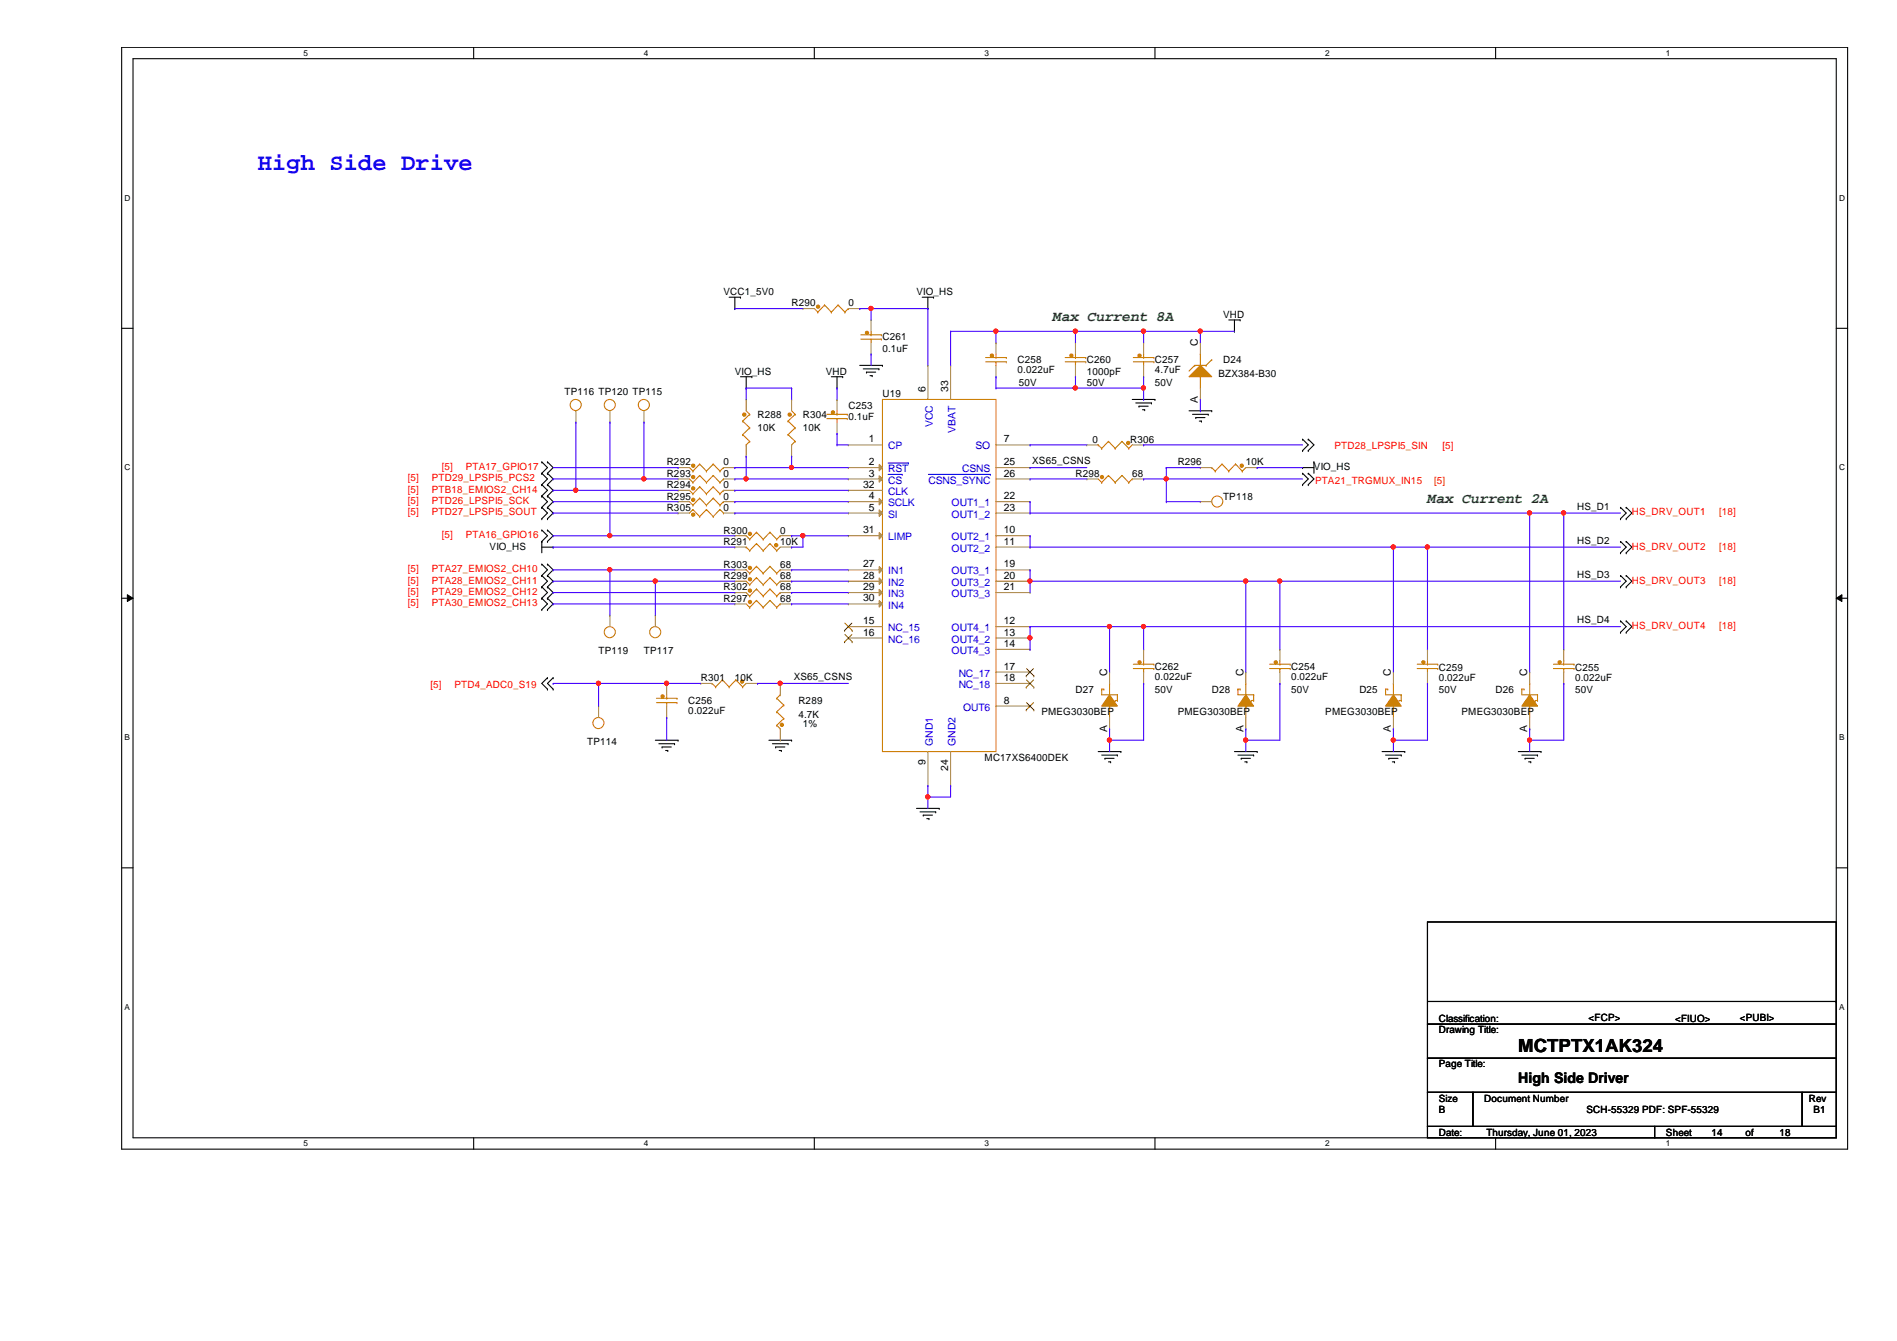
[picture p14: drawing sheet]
<svg xmlns="http://www.w3.org/2000/svg" width="297mm" height="210mm" viewBox="0 0 297 210" stroke-linecap="round" stroke-linejoin="round" font-family="sans-serif">
<defs><g id="words">
<text font-size="3.7" fill="#00f" x="40.4" y="26.6">High Side Drive</text>
<text font-size="2.8" x="237.7" y="164.7">MCTPTX1AK324</text>
<g font-size="2.3" fill="#008000">
<text x="164.8" y="50.2">Max Current 8A</text>
<text x="223.5" y="78.7">Max Current 2A</text>
</g>
<text font-size="2.3" x="237.7" y="169.5">High Side Driver</text>
<g font-size="1.6">
<text x="113.3" y="46.2">VCC1_5V0</text>
<text x="124" y="48">R290</text>
<text x="132.8" y="48">0</text>
<text x="143.5" y="46.2">VIO_HS</text>
<text x="138.2" y="53.3">C261</text>
<text x="191.5" y="49.7">VHD</text>
<text x="115.1" y="58.6">VIO_HS</text>
<text x="129.3" y="58.6">VHD</text>
<text x="138.2" y="55.1">0.1uF</text>
<text x="159.3" y="56.9">C258</text>
<text x="159.3" y="58.5">0.022uF</text>
<text x="170.2" y="56.9">C260</text>
<text x="170.2" y="58.6">1000pF</text>
<text x="180.8" y="56.9">C257</text>
<text x="180.8" y="58.5">4.7uF</text>
<text x="187.6" y="54.2" transform="rotate(-90 187.6 54.2)">C</text>
<text x="190.8" y="59">BZX384-B30</text>
<text x="191.5" y="56.9">D24</text>
<text x="88.4" y="61.8">TP116 TP120 TP115</text>
<text x="118.6" y="65.4">R288</text>
<text x="125.7" y="65.4">R304</text>
<text x="132.8" y="64">C253</text>
<text x="132.8" y="65.7">0.1uF</text>
<text x="138.2" y="62.2">U19</text>
<text x="144.9" y="61.3" transform="rotate(-90 144.9 61.3)">6</text>
<text x="148.5" y="61.3" transform="rotate(-90 148.5 61.3)">33</text>
<text x="159.5" y="60.4">50V</text>
<text x="170.2" y="60.4">50V</text>
<text x="180.8" y="60.4">50V</text>
<text x="187.6" y="63.1" transform="rotate(-90 187.6 63.1)">A</text>
<text x="118.6" y="67.5">10K</text>
<text x="125.7" y="67.5">10K</text>
<text x="136.1" y="69.3">1</text>
<text x="157.2" y="69.3">7</text>
<text x="171.1" y="69.3">0</text>
<text x="177" y="69.3">R306</text>
<text x="104.4" y="72.9">R292</text>
<text x="104.4" y="76.4">R294</text>
<text x="104.4" y="74.6">R293</text>
<text x="113.3" y="72.9">0</text>
<text x="113.3" y="76.4">0</text>
<text x="113.3" y="74.6">0</text>
<text x="135.2" y="76.4">32</text>
<text x="136.1" y="74.6">3</text>
<text x="136.1" y="72.8">2</text>
<text x="157.2" y="72.8">25</text>
<text x="157.2" y="74.6">26</text>
<text x="161.6" y="72.6">XS65_CSNS</text>
<text x="168.4" y="74.6">R298</text>
<text x="177.3" y="74.6">68</text>
<text x="184.4" y="72.9">R296</text>
<text x="195.1" y="72.9">10K</text>
<text x="205.7" y="73.6">VIO_HS</text>
<text x="104.4" y="78.2">R295</text>
<text x="104.4" y="80">R305</text>
<text x="113.3" y="83.5">R300</text>
<text x="113.3" y="78.2">0</text>
<text x="113.3" y="80">0</text>
<text x="122.2" y="83.5">0</text>
<text x="135.2" y="83.5">31</text>
<text x="136.1" y="78.1">4</text>
<text x="136.1" y="79.9">5</text>
<text x="157.2" y="83.5">10</text>
<text x="157.2" y="78.1">22</text>
<text x="157.2" y="79.9">23</text>
<text x="191.5" y="78.2">TP118</text>
<text x="247" y="79.8">HS_D1</text>
<text x="76.7" y="86">VIO_HS</text>
<text x="113.3" y="85.3">R291</text>
<text x="113.3" y="88.9">R303</text>
<text x="122.2" y="85.3">10K</text>
<text x="122.2" y="88.9">68</text>
<text x="135.2" y="88.8">27</text>
<text x="157.2" y="88.8">19</text>
<text x="157.2" y="85.3">11</text>
<text x="247" y="85.1">HS_D2</text>
<text x="113.3" y="94.2">R297</text>
<text x="113.3" y="92.4">R302</text>
<text x="113.3" y="90.6">R299</text>
<text x="122.2" y="94.2">68</text>
<text x="122.2" y="92.4">68</text>
<text x="122.2" y="90.6">68</text>
<text x="135.2" y="90.6">28</text>
<text x="135.2" y="94.1">30</text>
<text x="135.2" y="92.4">29</text>
<text x="157.2" y="90.6">20</text>
<text x="157.2" y="92.4">21</text>
<text x="247" y="90.4">HS_D3</text>
<text x="135.2" y="99.5">16</text>
<text x="135.2" y="97.7">15</text>
<text x="157.2" y="101.3">14</text>
<text x="157.2" y="99.5">13</text>
<text x="157.2" y="97.7">12</text>
<text x="247" y="97.5">HS_D4</text>
<text x="93.7" y="102.4">TP119</text>
<text x="100.8" y="102.4">TP117</text>
<text x="109.7" y="106.6">R301</text>
<text x="115.1" y="106.6">10K</text>
<text x="124.3" y="106.4">XS65_CSNS</text>
<text x="157.2" y="104.8">17</text>
<text x="157.2" y="106.6">18</text>
<text x="173.4" y="105.7" transform="rotate(-90 173.4 105.7)">C</text>
<text x="180.8" y="104.9">C262</text>
<text x="180.8" y="106.5">0.022uF</text>
<text x="194.7" y="105.7" transform="rotate(-90 194.7 105.7)">C</text>
<text x="202.2" y="104.9">C254</text>
<text x="202.2" y="106.5">0.022uF</text>
<text x="217.8" y="105.7" transform="rotate(-90 217.8 105.7)">C</text>
<text x="225.3" y="105">C259</text>
<text x="225.3" y="106.6">0.022uF</text>
<text x="239.1" y="105.7" transform="rotate(-90 239.1 105.7)">C</text>
<text x="246.6" y="105">C255</text>
<text x="246.6" y="106.6">0.022uF</text>
<text x="107.8" y="110.2">C256</text>
<text x="107.8" y="111.8">0.022uF</text>
<text x="125" y="110.2">R289</text>
<text x="125" y="112.3">4.7K</text>
<text x="125.7" y="113.7">1%</text>
<text x="157.2" y="110.2">8</text>
<text x="163.1" y="112">PMEG3030BEP</text>
<text x="168.4" y="108.4">D27</text>
<text x="180.8" y="108.4">50V</text>
<text x="184.4" y="112">PMEG3030BEP</text>
<text x="189.7" y="108.4">D28</text>
<text x="202.2" y="108.4">50V</text>
<text x="207.5" y="112">PMEG3030BEP</text>
<text x="212.9" y="108.4">D25</text>
<text x="225.3" y="108.4">50V</text>
<text x="228.9" y="112">PMEG3030BEP</text>
<text x="234.2" y="108.4">D26</text>
<text x="246.6" y="108.4">50V</text>
<text x="91.9" y="116.6">TP114</text>
<text x="144.9" y="119.8" transform="rotate(-90 144.9 119.8)">9</text>
<text x="154.2" y="119.1">MC17XS6400DEK</text>
<text x="173.4" y="114.6" transform="rotate(-90 173.4 114.6)">A</text>
<text x="194.7" y="114.6" transform="rotate(-90 194.7 114.6)">A</text>
<text x="217.8" y="114.6" transform="rotate(-90 217.8 114.6)">A</text>
<text x="239.1" y="114.6" transform="rotate(-90 239.1 114.6)">A</text>
<text x="148.5" y="120.6" transform="rotate(-90 148.5 120.6)">24</text>
<text x="225.3" y="161.8">Drawing Title:</text>
<text x="225.3" y="160">Classification:</text>
<text x="248.8" y="159.8">&lt;FCP&gt;</text>
<text x="262.3" y="160">&lt;FIUO&gt;</text>
<text x="272.4" y="159.8">&lt;PUBI&gt;</text>
<text x="225.3" y="167.1">Page Title:</text>
<text x="225.3" y="172.4">Size</text>
<text x="232.4" y="172.4">Document Number</text>
<text x="283.3" y="172.4">Rev</text>
<text x="225.3" y="177.8">Date:</text>
<text x="225.3" y="174.2">B</text>
<text x="232.7" y="177.8">Thursday, June 01, 2023</text>
<text x="248.4" y="174.2">SCH-55329 PDF: SPF-55329</text>
<text x="260.9" y="177.8">Sheet</text>
<text x="268" y="177.8">14</text>
<text x="273.3" y="177.8">of</text>
<text x="278.6" y="177.8">18</text>
<text x="284" y="174.2">B1</text>
</g>
<g font-size="1.6" fill="#00c">
<text x="139.1" y="70.4">CP</text>
<text x="146" y="66.9" transform="rotate(-90 146 66.9)">VCC</text>
<text x="149.6" y="67.7" transform="rotate(-90 149.6 67.7)">VBAT</text>
<text x="152.7" y="70.4">SO</text>
<text x="139.1" y="75.7">CS</text>
<text x="139.1" y="73.9">RST</text>
<text x="139.1" y="77.5">CLK</text>
<text x="145.4" y="75.7">CSNS_SYNC</text>
<text x="150.7" y="73.9">CSNS</text>
<text x="139.1" y="79.2">SCLK</text>
<text x="139.1" y="81">SI</text>
<text x="149" y="79.2">OUT1_1</text>
<text x="149" y="81">OUT1_2</text>
<text x="139.1" y="84.6">LIMP</text>
<text x="139.1" y="89.9">IN1</text>
<text x="149" y="89.9">OUT3_1</text>
<text x="149" y="86.4">OUT2_2</text>
<text x="149" y="84.6">OUT2_1</text>
<text x="139.1" y="91.7">IN2</text>
<text x="139.1" y="95.2">IN4</text>
<text x="139.1" y="93.5">IN3</text>
<text x="149" y="91.7">OUT3_2</text>
<text x="149" y="93.5">OUT3_3</text>
<text x="139.1" y="100.6">NC_16</text>
<text x="139.1" y="98.8">NC_15</text>
<text x="149" y="100.6">OUT4_2</text>
<text x="149" y="98.8">OUT4_1</text>
<text x="149" y="102.4">OUT4_3</text>
<text x="150.1" y="105.9">NC_17</text>
<text x="150.1" y="107.7">NC_18</text>
<text x="150.8" y="111.3">OUT6</text>
<text x="146" y="116.8" transform="rotate(-90 146 116.8)">GND1</text>
<text x="149.6" y="116.8" transform="rotate(-90 149.6 116.8)">GND2</text>
</g>
<g font-size="1.6" fill="#f00">
<text x="209" y="70.4">PTD28_LPSPI5_SIN</text>
<text x="225.8" y="70.4">[5]</text>
<text x="63.8" y="75.4">[5]</text>
<text x="63.8" y="77.1">[5]</text>
<text x="67.6" y="75.4">PTD29_LPSPI5_PCS2</text>
<text x="67.6" y="77.1">PTB18_EMIOS2_CH14</text>
<text x="69.2" y="73.6">[5]</text>
<text x="72.9" y="73.6">PTA17_GPIO17</text>
<text x="205.9" y="75.7">PTA21_TRGMUX_IN15</text>
<text x="224.6" y="75.7">[5]</text>
<text x="63.8" y="78.9">[5]</text>
<text x="63.8" y="80.7">[5]</text>
<text x="67.6" y="78.9">PTD26_LPSPI5_SCK</text>
<text x="67.6" y="80.7">PTD27_LPSPI5_SOUT</text>
<text x="255.5" y="80.7">HS_DRV_OUT1</text>
<text x="269.2" y="80.7">[18]</text>
<text x="63.8" y="89.6">[5]</text>
<text x="67.6" y="89.6">PTA27_EMIOS2_CH10</text>
<text x="69.2" y="84.2">[5]</text>
<text x="72.9" y="84.2">PTA16_GPIO16</text>
<text x="255.5" y="86">HS_DRV_OUT2</text>
<text x="269.2" y="86">[18]</text>
<text x="63.8" y="91.4">[5]</text>
<text x="63.8" y="93.1">[5]</text>
<text x="63.8" y="94.9">[5]</text>
<text x="67.6" y="91.4">PTA28_EMIOS2_CH11</text>
<text x="67.6" y="93.1">PTA29_EMIOS2_CH12</text>
<text x="67.6" y="94.9">PTA30_EMIOS2_CH13</text>
<text x="255.5" y="91.4">HS_DRV_OUT3</text>
<text x="269.2" y="91.4">[18]</text>
<text x="255.5" y="98.5">HS_DRV_OUT4</text>
<text x="269.2" y="98.5">[18]</text>
<text x="67.4" y="107.7">[5]</text>
<text x="71.2" y="107.7">PTD4_ADC0_S19</text>
</g>
<g font-size="1.3">
<text x="47.5" y="8.7">5</text>
<text x="100.8" y="8.7">4</text>
<text x="154.2" y="8.7">3</text>
<text x="207.5" y="8.7">2</text>
<text x="260.9" y="8.7">1</text>
<text x="19.5" y="31.4">D</text>
<text x="288" y="31.4">D</text>
<text x="19.5" y="73.6">C</text>
<text x="288" y="73.6">C</text>
<text x="19.5" y="115.9">B</text>
<text x="288" y="115.9">B</text>
<text x="19.5" y="158.1">A</text>
<text x="288" y="158.1">A</text>
<text x="47.5" y="179.4">5</text>
<text x="100.8" y="179.4">4</text>
<text x="154.2" y="179.4">3</text>
<text x="207.5" y="179.4">2</text>
<text x="260.9" y="179.4">1</text>
</g>
</g></defs>
<path d="M19.1 7.4h270.2v172.5h-270.2zM20.8 9.2h266.7v168.9h-266.7z" fill="none" stroke="#000" stroke-width=".17"/>
<g fill="#fff">
<path d="M47.5 7.6h.7v1.4h-.7z"/>
<path d="M47.5 178.3h.7v1.4h-.7z"/>
</g>
<path d="M74.2 7.4v1.8M74.2 178.1v1.8" fill="none" stroke="#000" stroke-width=".17"/>
<g fill="#fff">
<path d="M100.8 7.6h.7v1.4h-.7z"/>
<path d="M100.8 178.3h.7v1.4h-.7z"/>
</g>
<path d="M127.5 7.4v1.8M127.5 178.1v1.8" fill="none" stroke="#000" stroke-width=".17"/>
<g fill="#fff">
<path d="M154.2 7.6h.7v1.4h-.7z"/>
<path d="M154.2 178.3h.7v1.4h-.7z"/>
</g>
<path d="M180.8 7.4v1.8M180.8 178.1v1.8" fill="none" stroke="#000" stroke-width=".17"/>
<g fill="#fff">
<path d="M207.5 7.6h.7v1.4h-.7z"/>
<path d="M207.5 178.3h.7v1.4h-.7z"/>
</g>
<path d="M234.2 7.4v1.8M234.2 178.1v1.8" fill="none" stroke="#000" stroke-width=".17"/>
<g fill="#fff">
<path d="M260.9 7.6h.6v1.4h-.6z"/>
<path d="M260.9 178.3h.6v1.4h-.6z"/>
<path d="M19.5 30.3h.9v1.4h-.9z"/>
<path d="M288 30.3h.9v1.4h-.9z"/>
<path d="M19.5 72.5h.9v1.4h-.9z"/>
<path d="M288 72.5h.9v1.4h-.9z"/>
</g>
<path d="M19.1 51.4h1.7M287.5 51.4h1.8" fill="none" stroke="#000" stroke-width=".17"/>
<g fill="#fff">
<path d="M19.5 114.7h.8v1.4h-.8z"/>
<path d="M288 114.7h.8v1.4h-.8z"/>
</g>
<path d="M19.1 93.6h1.7M287.5 93.6h1.8" fill="none" stroke="#000" stroke-width=".17"/>
<path d="M19.9 93.1l.9 .5-.9 .5zM287.5 93.6l.9-.5v1z" fill="#000"/>
<path d="M19.9 93.1l.9 .5-.9 .5zM287.5 93.6l.9-.5v1z" fill="none" stroke="#000" stroke-width=".16"/>
<g fill="#fff">
<path d="M19.5 156.9h.8v1.4h-.8z"/>
<path d="M288 156.9h.8v1.4h-.8z"/>
</g>
<g fill="none" stroke="#000" stroke-width=".17">
<path d="M114.2 46.5h1.8M115.1 48.3h.1M115.1 46.5v1.8M116 46.5h.1M116 59h1.7M116.8 59v1.7M117.7 59h.1M130.2 59h1.8M131.1 59v1.7M132 59h.1M134.6 57.2h3.6M135.2 57.7h2.4"/>
<path d="M135.7 58.3h.1M135.7 58.3h1.4M136.2 58.8h.4M136.6 58.8h.1M137.6 57.7h.1M138.2 57.2h.1M144.4 46.5h1.8M145.3 48.3h.1M145.3 46.5v1.8M146.2 46.5h.1M192.4 50.1h1.8M193.3 51.9h.1"/>
<path d="M193.3 50.1v1.8M194.2 50.1h.1M84.8 74.1h.1M84.8 75.9h.1M84.8 77.6h.1M84.8 79.4h.1M84.8 72.3h.1M84.8 74.1l.9 .9-.9 .9M84.8 77.6l.9 .9-.9 .9M84.8 79.4l.9 .9-.9 .9M84.8 75.9l.9 .8-.9 .9M84.8 72.3l.9 .9-.9 .9"/>
<path d="M85.7 75.9h.1M85.7 74.1h.1M85.7 79.4h.1M85.7 77.6h.1M85.7 72.3h.1M85.7 74.1l.9 .9-.9 .9M85.7 77.6l.9 .9-.9 .9M85.7 79.4l.9 .9-.9 .9M85.7 75.9l.9 .8-.9 .9M85.7 72.3l.9 .9-.9 .9M116.8 60.7h.1M131.1 60.7h.1"/>
<path d="M177.3 62.5h3.5M177.8 63.1h2.5M178.4 63.6h.1M178.4 63.6h1.4M178.9 64.1h.3M179.2 64.1h.1M180.3 63.1h.1M180.8 62.5h.1M186.2 64.3h3.5M186.7 64.9h2.5M187.2 65.4h.1M187.2 65.4h1.5"/>
<path d="M187.8 65.9h.3M188.1 65.9h.1M189.2 64.9h.1M189.7 64.3h.1M204 73.2h.1M204 74.1h.1M204 75.9h.1M204 68.7h.1M204 70.5h.1M204 73.2h1.7M204 74.1l.9 .9-.9 .9M204 68.7l.9 .9-.9 .9"/>
<path d="M204.9 74.1h.1M204.9 75.9h.1M204.9 68.7h.1M204.9 70.5h.1M204.9 74.1l.8 .9-.8 .9M204.9 68.7l.8 .9-.8 .9M205.7 72.3h.1M205.7 72.3v1.8M253.7 79.4h.1M253.7 79.4l.9 .9-.9 .9M254.6 79.4h.1M254.6 79.4l.9 .9-.9 .9"/>
<path d="M84.8 84.8h.1M84.8 88.3h.1M84.8 90.1h.1M84.8 91.9h.1M84.8 93.6h.1M84.8 95.4h.1M84.8 81.2h.1M84.8 83h.1M84.8 85.6h1.8M84.8 84.8v1.7M84.8 88.3l.9 .9-.9 .9M84.8 90.1l.9 .9-.9 .9"/>
<path d="M84.8 91.9l.9 .9-.9 .8M84.8 93.6l.9 .9-.9 .9M84.8 83l.9 .9-.9 .9M85.7 90.1h.1M85.7 88.3h.1M85.7 91.9h.1M85.7 93.6h.1M85.7 95.4h.1M85.7 81.2h.1M85.7 84.8h.1M85.7 83h.1M85.7 88.3l.9 .9-.9 .9"/>
<path d="M85.7 90.1l.9 .9-.9 .9M85.7 91.9l.9 .9-.9 .8M85.7 93.6l.9 .9-.9 .9M85.7 83l.9 .9-.9 .9M86.6 85.6h.1M253.7 81.2h.1M253.7 86.5h.1M253.7 84.8h.1M253.7 91.9h.1M253.7 90.1h.1M253.7 99h.1M253.7 97.2h.1"/>
<path d="M253.7 84.8l.9 .8-.9 .9M253.7 90.1l.9 .9-.9 .9M253.7 97.2l.9 .9-.9 .9M254.6 81.2h.1M254.6 86.5h.1M254.6 84.8h.1M254.6 91.9h.1M254.6 90.1h.1M254.6 99h.1M254.6 97.2h.1M254.6 84.8l.9 .8-.9 .9M254.6 90.1l.9 .9-.9 .9"/>
<path d="M254.6 97.2l.9 .9-.9 .9M85.7 106.1h.1M85.7 107.9h.1M85.7 106.1l-.9 .9 .9 .9M86.6 106.1h.1M86.6 107.9h.1M86.6 106.1l-.9 .9 .9 .9M102.6 115.9h3.6M103.2 116.4h2.4M103.7 116.9h.1M103.7 116.9h1.4M104.2 117.5h.4"/>
<path d="M104.6 117.5h.1M105.6 116.4h.1M106.2 115.9h.1M120.4 115.9h3.6M120.9 116.4h2.5M121.5 116.9h.1M121.5 116.9h1.4M122 117.5h.3M122.3 117.5h.1M123.4 116.4h.1M124 115.9h.1M172 117.6h3.5"/>
<path d="M172.5 118.2h2.5M173 118.7h.1M173 118.7h1.5M173.6 119.3h.3M173.9 119.3h.1M175 118.2h.1M175.5 117.6h.1M193.3 117.6h3.6M193.8 118.2h2.5M194.4 118.7h.1M194.4 118.7h1.4M194.9 119.3h.3"/>
<path d="M195.2 119.3h.1M196.3 118.2h.1M196.9 117.6h.1M216.4 117.6h3.6M217 118.2h2.4M217.5 118.7h.1M217.5 118.7h1.4M218 119.3h.4M218.4 119.3h.1M219.4 118.2h.1M220 117.6h.1M237.7 117.6h3.6"/>
<path d="M238.3 118.2h2.4M238.8 118.7h.1M238.8 118.7h1.4M239.4 119.3h.3M239.7 119.3h.1M240.7 118.2h.1M241.3 117.6h.1M19.1 135.8h1.7M143.5 126.5h3.6M144.1 127.1h2.4M144.6 127.6h.1M144.6 127.6h1.4"/>
<path d="M145.1 128.1h.4M145.5 128.1h.1M146.5 127.1h.1M147.1 126.5h.1M287.5 135.8h1.8M223.5 144.3h64v16h-64zM223.5 156.8h64M287.5 156.8h.1M223.5 160.3h64v5.3h-64zM223.5 165.6h64v5.4h-64zM223.5 171h7.1v5.3h-7.1zM223.5 176.3h35.6v1.8h-35.6z"/>
<path d="M230.6 171h51.6v5.3h-51.6zM259.1 176.3h28.4v1.8h-28.4zM282.2 171h5.3v5.3h-5.3z"/>
</g>
<g fill="none" stroke="#cc8006" stroke-width=".17">
<path d="M177.5 104.6h3.2M177.5 104h3.2M179.1 104.6h.1M179.1 104.6v.6M180.7 104.6h.1M180.7 104h.1"/>
<circle cx="95.5" cy="63.4" r=".87"/>
</g>
<path d="M95.5 66.1h.1M95.5 64.3v1.8" fill="none" stroke="#a84" stroke-width=".17"/>
<circle cx="178.4" cy="103.7" r=".26" fill="#cc8006"/>
<g fill="none" stroke="#cc8006" stroke-width=".17">
<path d="M116.3 65.9h.1M116.3 68h.1M116.3 65.9l1.1 1.1M116.3 68l1.1 1.1M116.8 69.6h.1M116.8 64.3l.6 .6M117.4 64.9h.1M117.4 67h.1M117.4 69.1h.1M117.4 64.9l-1.1 1M117.4 67l-1.1 1M117.4 69.1l-.6 .5"/>
<path d="M179.1 104h.1M179.1 103.4v.6"/>
<circle cx="178.4" cy="103.7" r=".26"/>
</g>
<path d="M179.1 101.6h.1M179.1 107h.1M179.1 101.6v1.8M179.1 105.2v1.8" fill="none" stroke="#a84" stroke-width=".17"/>
<circle cx="116.5" cy="64.9" r=".26" fill="#cc8006"/>
<g fill="none" stroke="#cc8006" stroke-width=".17">
<path d="M172 69.6h.1M172 69.6l.5 .6M172.5 70.2h.1M173.6 69.1h.1M173.6 69.1l1 1.1M173.6 69.1l-1.1 1.1M174.6 70.2h.1M175.7 69.1h.1M175.7 69.1l1 1.1M175.7 69.1l-1.1 1.1M176.7 70.2h.1M177.3 69.6l-.6 .6"/>
<circle cx="116.5" cy="64.9" r=".26"/>
</g>
<path d="M116.8 62.5h.1M116.8 71.4h.1M116.8 62.5v1.8M116.8 69.6v1.8" fill="none" stroke="#a84" stroke-width=".17"/>
<circle cx="176.7" cy="69.3" r=".26" fill="#cc8006"/>
<g fill="none" stroke="#cc8006" stroke-width=".17">
<path d="M116.8 94.5l.6 .6M117.4 95.1h.1M118.4 94h.1M118.4 94l-1 1.1M118.4 94l1.1 1.1M119.5 95.1h.1M120.6 94h.1M120.6 94l-1.1 1.1M120.6 94l1 1.1M121.6 95.1h.1M122.2 94.5h.1M122.2 94.5l-.6 .6"/>
<circle cx="176.7" cy="69.3" r=".26"/>
</g>
<path d="M170.2 69.6h.1M170.2 69.6h1.8M177.3 69.6h1.8M179.1 69.6h.1" fill="none" stroke="#a84" stroke-width=".17"/>
<circle cx="117.4" cy="94.2" r=".26" fill="#cc8006"/>
<g fill="none" stroke="#cc8006" stroke-width=".17">
<path d="M217 107.9h.1M217 107.9v.9h2.4M218.2 110.5h.1M218.2 107h.1M218.2 107v1.8M218.2 110.5v1.8M219.4 108.8h.1M219.4 109.6h.1M219.4 108.8v.8"/>
<circle cx="102.6" cy="98.9" r=".87"/>
<circle cx="117.4" cy="94.2" r=".26"/>
</g>
<path d="M102.6 96.3h.1M102.6 96.3v1.8M115.1 94.5h.1M115.1 94.5h1.7M122.2 94.5h1.8M124 94.5h.1" fill="none" stroke="#a84" stroke-width=".17"/>
<path d="M218.2 108.8l1.2 1.7h-2.4z" fill-rule="evenodd" fill="#cc8006"/>
<g fill="none" stroke="#cc8006" stroke-width=".17">
<path d="M127.5 48.3l.6 .6M128.1 48.9h.1M129.1 47.8h.1M129.1 47.8l-1 1.1M129.1 47.8l1.1 1.1M130.2 48.9h.1M131.2 47.8h.1M131.2 47.8l-1 1.1M131.2 47.8l1.1 1.1M132.3 48.9h.1M132.8 48.3h.1M132.8 48.3l-.5 .6"/>
<path d="M217 107.9h.3M217.3 107.9h.1M218.2 108.8l1.2 1.7h-2.4zM219.1 109.6h.1M219.1 109.6h.3"/>
</g>
<path d="M218.2 114.1h.1M218.2 105.2h.1M218.2 105.2v1.8M218.2 112.3v1.8" fill="none" stroke="#a84" stroke-width=".17"/>
<circle cx="128.1" cy="48" r=".26" fill="#cc8006"/>
<circle cx="128.1" cy="48" r=".26" fill="none" stroke="#cc8006" stroke-width=".17"/>
<path d="M125.7 48.3h.1M125.7 48.3h1.8M132.8 48.3h1.8M134.6 48.3h.1" fill="none" stroke="#a84" stroke-width=".17"/>
<path d="M188 57.2l1.7 1.8h-3.5z" fill="#cc8006"/>
<g fill="none" stroke="#cc8006" stroke-width=".17">
<path d="M134.8 53.1h3.2M134.8 52.4h3.2M136.4 53.1h.1M136.4 53.1v.5M138 53.1h.1M138 52.4h.1M187.1 57.2h.1M187.1 57.2h1.7M187.1 57.2l-.9 .9M188 57.2l1.7 1.8h-3.5zM188 59h.1M188 55.4h.1"/>
<path d="M188 55.4v1.8M188 59v1.7M188.8 57.2h.1M189.7 56.3h.1M189.7 56.3l-.9 .9"/>
</g>
<path d="M188 53.6h.1M188 53.6v1.8M188 62.5h.1M188 60.7v1.8" fill="none" stroke="#a84" stroke-width=".17"/>
<circle cx="135.8" cy="52.1" r=".26" fill="#cc8006"/>
<g fill="none" stroke="#cc8006" stroke-width=".17">
<path d="M136.4 52.4h.1M136.4 51.9v.5M238.3 107.9h.1M238.3 107.9v.9h2.4M239.5 110.5h.1M239.5 107h.1M239.5 107v1.8M239.5 110.5v1.8M240.7 108.8h.1M240.7 109.6h.1M240.7 108.8v.8"/>
<circle cx="135.8" cy="52.1" r=".26"/>
</g>
<path d="M136.4 50.1h.1M136.4 55.4h.1M136.4 50.1v1.8M136.4 53.6v1.8" fill="none" stroke="#a84" stroke-width=".17"/>
<path d="M239.5 108.8l1.2 1.7h-2.4z" fill-rule="evenodd" fill="#cc8006"/>
<path d="M238.3 107.9h.3M238.6 107.9h.1M239.5 108.8l1.2 1.7h-2.4zM240.4 109.6h.1M240.4 109.6h.3M243.2 104.6h3.3M243.2 104h3.3M244.9 104.6h.1M244.9 104.6v.6M246.5 104.6h.1M246.5 104h.1" fill="none" stroke="#cc8006" stroke-width=".17"/>
<path d="M239.5 114.1h.1M239.5 105.2h.1M239.5 105.2v1.8M239.5 112.3v1.8" fill="none" stroke="#a84" stroke-width=".17"/>
<circle cx="244.2" cy="103.7" r=".26" fill="#cc8006"/>
<g fill="none" stroke="#cc8006" stroke-width=".17">
<path d="M172.5 107.9h.1M172.5 107.9v.9h2.5M173.7 110.5h.1M173.7 107h.1M173.7 107v1.8M173.7 110.5v1.8M175 108.8h.1M175 109.6h.1M175 108.8v.8M244.9 104h.1M244.9 103.4v.6"/>
<circle cx="244.2" cy="103.7" r=".26"/>
</g>
<path d="M244.9 101.6h.1M244.9 107h.1M244.9 101.6v1.8M244.9 105.2v1.8" fill="none" stroke="#a84" stroke-width=".17"/>
<path d="M173.7 108.8l1.3 1.7h-2.5z" fill-rule="evenodd" fill="#cc8006"/>
<g fill="none" stroke="#cc8006" stroke-width=".17">
<path d="M123.4 65.9h.1M123.4 68h.1M123.4 65.9l1.1 1.1M123.4 68l1.1 1.1M124 69.6h.1M124 64.3l.5 .6M124.5 64.9h.1M124.5 67h.1M124.5 69.1h.1M124.5 64.9l-1.1 1M124.5 67l-1.1 1M124.5 69.1l-.5 .5"/>
<path d="M172.5 107.9h.3M172.8 107.9h.1M173.7 108.8l1.3 1.7h-2.5zM174.6 109.6h.1M174.6 109.6h.4"/>
</g>
<path d="M173.7 114.1h.1M173.7 105.2h.1M173.7 105.2v1.8M173.7 112.3v1.8" fill="none" stroke="#a84" stroke-width=".17"/>
<circle cx="123.7" cy="64.9" r=".26" fill="#cc8006"/>
<g fill="none" stroke="#cc8006" stroke-width=".17">
<path d="M198.8 104.6h3.2M198.8 104h3.2M200.4 104.6h.1M200.4 104.6v.6M202 104.6h.1M202 104h.1"/>
<circle cx="123.7" cy="64.9" r=".26"/>
</g>
<path d="M124 62.5h.1M124 71.4h.1M124 62.5v1.8M124 69.6v1.8" fill="none" stroke="#a84" stroke-width=".17"/>
<circle cx="199.8" cy="103.7" r=".26" fill="#cc8006"/>
<g fill="none" stroke="#cc8006" stroke-width=".17">
<path d="M129.5 65.5h3.2M129.5 64.9h3.2M131.1 65.5h.1M131.1 65.5v.6M132.7 65.5h.1M132.7 64.9h.1M200.4 104h.1M200.4 103.4v.6"/>
<circle cx="199.8" cy="103.7" r=".26"/>
</g>
<path d="M200.4 101.6h.1M200.4 107h.1M200.4 101.6v1.8M200.4 105.2v1.8" fill="none" stroke="#a84" stroke-width=".17"/>
<circle cx="130.4" cy="64.6" r=".26" fill="#cc8006"/>
<g fill="none" stroke="#cc8006" stroke-width=".17">
<path d="M131.1 64.9h.1M131.1 64.3v.6M121.6 113.5h.1M121.6 111.4h.1M121.6 109.3h.1M121.6 113.5l.6 .6M121.6 111.4l1.1 1.1M121.6 109.3l1.1 1.1M122.2 108.8h.1M122.2 108.8l-.6 .5M122.7 112.5h.1M122.7 110.4h.1"/>
<path d="M122.7 112.5l-1.1 1M122.7 110.4l-1.1 1"/>
<circle cx="130.4" cy="64.6" r=".26"/>
</g>
<path d="M131.1 62.5h.1M131.1 67.9h.1M131.1 62.5v1.8M131.1 66.1v1.8" fill="none" stroke="#a84" stroke-width=".17"/>
<circle cx="122.4" cy="113.5" r=".26" fill="#cc8006"/>
<g fill="none" stroke="#cc8006" stroke-width=".17">
<path d="M189.7 73.2h.1M189.7 73.2l.6 .5M190.3 73.7h.1M191.3 72.6h.1M191.3 72.6l1.1 1.1M191.3 72.6l-1 1.1M192.4 73.7h.1M193.5 72.6h.1M193.5 72.6l1 1.1M193.5 72.6l-1.1 1.1M194.5 73.7h.1M195.1 73.2l-.6 .5"/>
<circle cx="122.4" cy="113.5" r=".26"/>
</g>
<path d="M122.2 115.9h.1M122.2 107h.1M122.2 107v1.8M122.2 114.1v1.8" fill="none" stroke="#a84" stroke-width=".17"/>
<circle cx="194.4" cy="72.9" r=".26" fill="#cc8006"/>
<g fill="none" stroke="#cc8006" stroke-width=".17">
<path d="M154.3 56.6h3.3M154.3 56h3.3M156 56.6h.1M156 56.6v.6M157.6 56.6h.1M157.6 56h.1"/>
<circle cx="194.4" cy="72.9" r=".26"/>
</g>
<path d="M188 73.2h.1M188 73.2h1.7M195.1 73.2h1.8M196.9 73.2h.1" fill="none" stroke="#a84" stroke-width=".17"/>
<circle cx="155.3" cy="55.7" r=".26" fill="#cc8006"/>
<g fill="none" stroke="#cc8006" stroke-width=".17">
<path d="M156 56h.1M156 55.4v.6M221.9 104.6h3.2M221.9 104h3.2M223.5 104.6h.1M223.5 104.6v.6M225.1 104.6h.1M225.1 104h.1"/>
<circle cx="155.3" cy="55.7" r=".26"/>
<circle cx="93.7" cy="113.2" r=".87"/>
</g>
<path d="M156 53.6h.1M156 59h.1M156 53.6v1.8M156 57.2v1.8M93.7 110.5h.1M93.7 110.5v1.8" fill="none" stroke="#a84" stroke-width=".17"/>
<circle cx="222.9" cy="103.7" r=".26" fill="#cc8006"/>
<g fill="none" stroke="#cc8006" stroke-width=".17">
<path d="M116.8 85.6h.1M116.8 85.6l.6 .6M117.4 86.2h.1M118.4 85.1h.1M118.4 85.1l1.1 1.1M118.4 85.1l-1 1.1M119.5 86.2h.1M120.6 85.1h.1M120.6 85.1l1 1.1M120.6 85.1l-1.1 1.1M121.6 86.2h.1M122.2 85.6l-.6 .6"/>
<path d="M223.5 104h.1M223.5 103.4v.6"/>
<circle cx="222.9" cy="103.7" r=".26"/>
</g>
<path d="M223.5 101.6h.1M223.5 107h.1M223.5 101.6v1.8M223.5 105.2v1.8" fill="none" stroke="#a84" stroke-width=".17"/>
<circle cx="121.5" cy="85.3" r=".26" fill="#cc8006"/>
<g fill="none" stroke="#cc8006" stroke-width=".17">
<path d="M172 75l.5 .5M172.5 75.5h.1M173.6 74.4h.1M173.6 74.4l-1.1 1.1M173.6 74.4l1 1.1M174.6 75.5h.1M175.7 74.4h.1M175.7 74.4l-1.1 1.1M175.7 74.4l1 1.1M176.7 75.5h.1M177.3 75h.1M177.3 75l-.6 .5"/>
<circle cx="121.5" cy="85.3" r=".26"/>
</g>
<path d="M115.1 85.6h.1M115.1 85.6h1.7M122.2 85.6h1.8M124 85.6h.1" fill="none" stroke="#a84" stroke-width=".17"/>
<circle cx="172.5" cy="74.7" r=".26" fill="#cc8006"/>
<g fill="none" stroke="#cc8006" stroke-width=".17">
<path d="M116.8 89.2l.6 .5M117.4 89.7h.1M118.4 88.6h.1M118.4 88.6l-1 1.1M118.4 88.6l1.1 1.1M119.5 89.7h.1M120.6 88.6h.1M120.6 88.6l-1.1 1.1M120.6 88.6l1 1.1M121.6 89.7h.1M122.2 89.2h.1M122.2 89.2l-.6 .5"/>
<circle cx="172.5" cy="74.7" r=".26"/>
</g>
<path d="M170.2 75h.1M170.2 75h1.8M177.3 75h1.8M179.1 75h.1" fill="none" stroke="#a84" stroke-width=".17"/>
<circle cx="117.4" cy="88.9" r=".26" fill="#cc8006"/>
<g fill="none" stroke="#cc8006" stroke-width=".17">
<path d="M166.8 56.6h3.2M166.8 56h3.2M168.4 56.6h.1M168.4 56.6v.6M170 56.6h.1M170 56h.1"/>
<circle cx="95.5" cy="98.9" r=".87"/>
<circle cx="117.4" cy="88.9" r=".26"/>
</g>
<path d="M95.5 96.3h.1M95.5 96.3v1.8M115.1 89.2h.1M115.1 89.2h1.7M122.2 89.2h1.8M124 89.2h.1" fill="none" stroke="#a84" stroke-width=".17"/>
<circle cx="167.8" cy="55.7" r=".26" fill="#cc8006"/>
<g fill="none" stroke="#cc8006" stroke-width=".17">
<path d="M168.4 56h.1M168.4 55.4v.6M102.8 110h3.2M102.8 109.3h3.2M104.4 110h.1M104.4 110v.5M106 110h.1M106 109.3h.1"/>
<circle cx="167.8" cy="55.7" r=".26"/>
</g>
<path d="M168.4 53.6h.1M168.4 59h.1M168.4 53.6v1.8M168.4 57.2v1.8" fill="none" stroke="#a84" stroke-width=".17"/>
<circle cx="103.8" cy="109" r=".26" fill="#cc8006"/>
<g fill="none" stroke="#cc8006" stroke-width=".17">
<path d="M108 73.2l.5 .5M108.5 73.7h.1M109.6 72.6h.1M109.6 72.6l-1.1 1.1M109.6 72.6l1 1.1M110.6 73.7h.1M111.7 72.6h.1M111.7 72.6l-1.1 1.1M111.7 72.6l1 1.1M112.7 73.7h.1M113.3 73.2h.1M113.3 73.2l-.6 .5"/>
<path d="M104.4 109.3h.1M104.4 108.8v.5"/>
<circle cx="103.8" cy="109" r=".26"/>
</g>
<path d="M104.4 107h.1M104.4 112.3h.1M104.4 107v1.8M104.4 110.5v1.8" fill="none" stroke="#a84" stroke-width=".17"/>
<circle cx="108.5" cy="72.9" r=".26" fill="#cc8006"/>
<g fill="none" stroke="#cc8006" stroke-width=".17">
<path d="M111.5 107h.1M111.5 107l.6 .5M112.1 107.5h.1M113.1 106.4h.1M113.1 106.4l1.1 1.1M113.1 106.4l-1 1.1M114.2 107.5h.1M115.2 106.4h.1M115.2 106.4l1.1 1.1M115.2 106.4l-1 1.1M116.3 107.5h.1M116.8 107l-.5 .5"/>
<circle cx="108.5" cy="72.9" r=".26"/>
</g>
<path d="M106.2 73.2h.1M106.2 73.2h1.8M113.3 73.2h1.8M115.1 73.2h.1" fill="none" stroke="#a84" stroke-width=".17"/>
<circle cx="116.2" cy="106.7" r=".26" fill="#cc8006"/>
<g fill="none" stroke="#cc8006" stroke-width=".17">
<path d="M108 76.7l.5 .6M108.5 77.3h.1M109.6 76.2h.1M109.6 76.2l-1.1 1.1M109.6 76.2l1 1.1M110.6 77.3h.1M111.7 76.2h.1M111.7 76.2l-1.1 1.1M111.7 76.2l1 1.1M112.7 77.3h.1M113.3 76.7h.1M113.3 76.7l-.6 .6"/>
<circle cx="100.8" cy="63.4" r=".87"/>
<circle cx="116.2" cy="106.7" r=".26"/>
</g>
<path d="M100.8 66.1h.1M100.8 64.3v1.8M109.7 107h.1M109.7 107h1.8M116.8 107h1.8M118.6 107h.1" fill="none" stroke="#a84" stroke-width=".17"/>
<circle cx="108.5" cy="76.5" r=".26" fill="#cc8006"/>
<g fill="none" stroke="#cc8006" stroke-width=".17">
<path d="M138.2 62.5h17.8v55.1h-17.8z"/>
<circle cx="108.5" cy="76.5" r=".26"/>
</g>
<path d="M106.2 76.7h.1M106.2 76.7h1.8M113.3 76.7h1.8M115.1 76.7h.1" fill="none" stroke="#a84" stroke-width=".17"/>
<path d="M137.7 74.5l.5 .5-.5 .5z" fill="#a84"/>
<path d="M132.8 75h.1M132.8 75h5.4M137.7 74.5l.5 .5-.5 .5z" fill="none" stroke="#a84" stroke-width=".17"/>
<path d="M139.1 74.3h2.2M141.3 74.3h.1" fill="none" stroke="#00c" stroke-width=".16"/>
<path d="M137.7 78l.5 .5-.5 .5z" fill="#a84"/>
<path d="M132.8 78.5h.1M132.8 78.5h5.4M137.7 78l.5 .5-.5 .5z" fill="none" stroke="#a84" stroke-width=".17"/>
<path d="M137.7 79.8l.5 .5-.5 .5z" fill="#a84"/>
<path d="M148.8 57.2h.1M148.8 57.2v5.3M137.7 79.8l.5 .5-.5 .5zM156 69.6h5.3M161.3 69.6h.1M132.8 80.3h.1M132.8 80.3h5.4M156 110.5h5.3M161.3 110.5h.1" fill="none" stroke="#a84" stroke-width=".17"/>
<path d="M160.7 111.1h.1M160.7 110l1.2 1.1M161.8 110l-1.1 1.1M161.9 111.1h.1" fill="none" stroke="#804000" stroke-width=".16"/>
<path d="M137.7 90.5l.5 .5-.5 .5z" fill="#a84"/>
<path d="M132.8 91h.1M132.8 91h5.4M137.7 90.5l.5 .5-.5 .5z" fill="none" stroke="#a84" stroke-width=".17"/>
<path d="M137.7 72.7l.5 .5-.5 .5z" fill="#a84"/>
<path d="M132.8 73.2h.1M132.8 73.2h5.4M137.7 72.7l.5 .5-.5 .5zM156 101.6h5.3M161.3 101.6h.1" fill="none" stroke="#a84" stroke-width=".17"/>
<path d="M139.1 72.5h3.1M142.2 72.5h.1" fill="none" stroke="#00c" stroke-width=".16"/>
<path d="M137.7 83.4l.5 .5-.5 .5z" fill="#a84"/>
<g fill="none" stroke="#a84" stroke-width=".17">
<path d="M145.3 57.2h.1M145.3 57.2v5.3M132.8 76.7h.1M132.8 76.7h5.4M132.8 83.9h.1M132.8 99.9h.1M132.8 83.9h5.4M132.8 99.9h5.4M137.7 83.4l.5 .5-.5 .5zM156 83.9h5.3M156 99.9h5.3M156 89.2h5.3"/>
<path d="M156 91h5.3M156 92.8h5.3M156 98.1h5.3M156 85.6h5.3M161.3 89.2h.1M161.3 91h.1M161.3 92.8h.1M161.3 99.9h.1M161.3 98.1h.1M161.3 85.6h.1M161.3 83.9h.1M145.3 117.6v5.4"/>
<path d="M156 105.2h5.3M156 107h5.3M161.3 105.2h.1M161.3 107h.1M145.3 123h.1"/>
</g>
<path d="M132.3 99.3l1.1 1.2M133.4 99.3l-1.2 1.2M132.2 100.5h.1M133.4 100.5h.1M160.7 105.8h.1M160.7 107.6h.1M160.7 104.6l1.2 1.2M160.7 106.4l1.2 1.2M161.8 104.6l-1.1 1.2M161.8 106.4l-1.1 1.2M161.9 105.8h.1M161.9 107.6h.1" fill="none" stroke="#804000" stroke-width=".16"/>
<path d="M137.7 94l.5 .5-.5 .5z" fill="#a84"/>
<path d="M132.8 94.5h.1M132.8 94.5h5.4M137.7 94l.5 .5-.5 .5z" fill="none" stroke="#a84" stroke-width=".17"/>
<path d="M137.7 92.2l.5 .6-.5 .5z" fill="#a84"/>
<g fill="none" stroke="#a84" stroke-width=".17">
<path d="M132.8 69.6h.1M132.8 69.6h5.4M156 78.5h5.3M156 73.2h5.3M156 75h5.3M161.3 78.5h.1M161.3 73.2h.1M161.3 75h.1M132.8 92.8h.1M132.8 98.1h.1M132.8 92.8h5.4M132.8 98.1h5.4"/>
<path d="M137.7 92.2l.5 .6-.5 .5zM156 80.3h5.3M161.3 80.3h.1M148.8 117.6v5.4M148.8 123h.1"/>
</g>
<path d="M145.4 74.3h9.7M155.1 74.3h.1" fill="none" stroke="#00c" stroke-width=".16"/>
<path d="M132.2 98.7h.1M132.3 97.5l1.1 1.2M133.4 97.5l-1.2 1.2M133.4 98.7h.1" fill="none" stroke="#804000" stroke-width=".16"/>
<path d="M137.7 88.7l.5 .5-.5 .5z" fill="#a84"/>
<path d="M132.8 89.2h.1M132.8 89.2h5.4M137.7 88.7l.5 .5-.5 .5z" fill="none" stroke="#a84" stroke-width=".17"/>
<path d="M108 75l.5 .5M108.5 75.5h.1M109.6 74.4h.1M109.6 74.4l-1.1 1.1M109.6 74.4l1 1.1M110.6 75.5h.1M111.7 74.4h.1M111.7 74.4l-1.1 1.1M111.7 74.4l1 1.1M112.7 75.5h.1M113.3 75h.1M113.3 75l-.6 .5" fill="none" stroke="#cc8006" stroke-width=".17"/>
<circle cx="108.5" cy="74.7" r=".26" fill="#cc8006"/>
<g fill="none" stroke="#cc8006" stroke-width=".17">
<path d="M193.8 107.9h.1M193.8 107.9v.9h2.5M195.1 110.5h.1M195.1 107h.1M195.1 107v1.8M195.1 110.5v1.8M196.3 108.8h.1M196.3 109.6h.1M196.3 108.8v.8"/>
<circle cx="108.5" cy="74.7" r=".26"/>
</g>
<path d="M106.2 75h.1M106.2 75h1.8M113.3 75h1.8M115.1 75h.1" fill="none" stroke="#a84" stroke-width=".17"/>
<path d="M195.1 108.8l1.2 1.7h-2.5z" fill-rule="evenodd" fill="#cc8006"/>
<g fill="none" stroke="#cc8006" stroke-width=".17">
<path d="M116.8 92.8l.6 .5M117.4 93.3h.1M118.4 92.2h.1M118.4 92.2l-1 1.1M118.4 92.2l1.1 1.1M119.5 93.3h.1M120.6 92.2h.1M120.6 92.2l-1.1 1.1M120.6 92.2l1 1.1M121.6 93.3h.1M122.2 92.8h.1M122.2 92.8l-.6 .5"/>
<path d="M193.8 107.9h.4M194.2 107.9h.1M195.1 108.8l1.2 1.7h-2.5zM196 109.6h.1M196 109.6h.3"/>
</g>
<path d="M195.1 114.1h.1M195.1 105.2h.1M195.1 105.2v1.8M195.1 112.3v1.8" fill="none" stroke="#a84" stroke-width=".17"/>
<circle cx="117.4" cy="92.5" r=".26" fill="#cc8006"/>
<g fill="none" stroke="#cc8006" stroke-width=".17">
<path d="M108 78.5l.5 .6M108.5 79.1h.1M109.6 78h.1M109.6 78l-1.1 1.1M109.6 78l1 1.1M110.6 79.1h.1M111.7 78h.1M111.7 78l-1.1 1.1M111.7 78l1 1.1M112.7 79.1h.1M113.3 78.5h.1M113.3 78.5l-.6 .6"/>
<circle cx="117.4" cy="92.5" r=".26"/>
</g>
<path d="M115.1 92.8h.1M115.1 92.8h1.7M122.2 92.8h1.8M124 92.8h.1" fill="none" stroke="#a84" stroke-width=".17"/>
<circle cx="108.5" cy="78.2" r=".26" fill="#cc8006"/>
<g fill="none" stroke="#cc8006" stroke-width=".17">
<path d="M108.5 79.8h.1M108.5 79.8l-.5 .5M108.5 79.8l1.1 1.1M110.6 79.8h.1M110.6 79.8l-1 1.1M110.6 79.8l1.1 1.1M112.7 79.8h.1M112.7 79.8l-1 1.1M112.7 79.8l.6 .5M109.6 80.9h.1M111.7 80.9h.1M113.3 80.3h.1"/>
<circle cx="108.5" cy="78.2" r=".26"/>
</g>
<path d="M106.2 78.5h.1M106.2 78.5h1.8M113.3 78.5h1.8M115.1 78.5h.1" fill="none" stroke="#a84" stroke-width=".17"/>
<circle cx="108.5" cy="80.6" r=".26" fill="#cc8006"/>
<g fill="none" stroke="#cc8006" stroke-width=".17">
<path d="M177.5 56.6h3.2M177.5 56h3.2M179.1 56.6h.1M179.1 56.6v.6M180.7 56.6h.1M180.7 56h.1"/>
<circle cx="190.6" cy="78.5" r=".87"/>
<circle cx="108.5" cy="80.6" r=".26"/>
</g>
<path d="M188 78.5h.1M188 78.5h1.7M106.2 80.3h.1M106.2 80.3h1.8M113.3 80.3h1.8M115.1 80.3h.1" fill="none" stroke="#a84" stroke-width=".17"/>
<circle cx="178.4" cy="55.7" r=".26" fill="#cc8006"/>
<g fill="none" stroke="#cc8006" stroke-width=".17">
<path d="M179.1 56h.1M179.1 55.4v.6M116.8 83.9l.6 .5M117.4 84.4h.1M118.4 83.3h.1M118.4 83.3l-1 1.1M118.4 83.3l1.1 1.1M119.5 84.4h.1M120.6 83.3h.1M120.6 83.3l-1.1 1.1M120.6 83.3l1 1.1M121.6 84.4h.1"/>
<path d="M122.2 83.9h.1M122.2 83.9l-.6 .5"/>
<circle cx="178.4" cy="55.7" r=".26"/>
<circle cx="90.1" cy="63.4" r=".87"/>
</g>
<path d="M179.1 53.6h.1M179.1 59h.1M179.1 53.6v1.8M179.1 57.2v1.8M90.2 66.1h.1M90.2 64.3v1.8" fill="none" stroke="#a84" stroke-width=".17"/>
<circle cx="117.4" cy="83.6" r=".26" fill="#cc8006"/>
<g fill="none" stroke="#cc8006" stroke-width=".17">
<path d="M116.8 91l.6 .5M117.4 91.5h.1M118.4 90.4h.1M118.4 90.4l-1 1.1M118.4 90.4l1.1 1.1M119.5 91.5h.1M120.6 90.4h.1M120.6 90.4l-1.1 1.1M120.6 90.4l1 1.1M121.6 91.5h.1M122.2 91h.1M122.2 91l-.6 .5"/>
<circle cx="117.4" cy="83.6" r=".26"/>
</g>
<path d="M115.1 83.9h.1M115.1 83.9h1.7M122.2 83.9h1.8M124 83.9h.1" fill="none" stroke="#a84" stroke-width=".17"/>
<circle cx="117.4" cy="90.7" r=".26" fill="#cc8006"/>
<circle cx="117.4" cy="90.7" r=".26" fill="none" stroke="#cc8006" stroke-width=".17"/>
<path d="M115.1 91h.1M115.1 91h1.7M122.2 91h1.8M124 91h.1" fill="none" stroke="#a84" stroke-width=".17"/>
<path d="M145.3 48.3h.1M145.3 48.3v8.9M148.8 51.9h.1M148.8 51.9h7.2" fill="none" stroke="#4200ff" stroke-width=".17"/>
<circle cx="155.9" cy="51.8" r=".32" fill="#f00"/>
<circle cx="155.9" cy="51.8" r=".32" fill="none" stroke="#f00" stroke-width=".17"/>
<path d="M148.8 51.9h.1M148.8 51.9v5.3M156 51.9h.1M156 51.9v1.7M156 51.9h23.1M168.4 51.9h.1M168.4 51.9v1.7" fill="none" stroke="#4200ff" stroke-width=".17"/>
<circle cx="168.4" cy="51.8" r=".32" fill="#f00"/>
<circle cx="168.4" cy="51.8" r=".32" fill="none" stroke="#f00" stroke-width=".17"/>
<path d="M179.1 51.9h.1M179.1 51.9h8.9M179.1 51.9v1.7" fill="none" stroke="#4200ff" stroke-width=".17"/>
<circle cx="179" cy="51.8" r=".32" fill="#f00"/>
<circle cx="179" cy="51.8" r=".32" fill="none" stroke="#f00" stroke-width=".17"/>
<path d="M188 51.9h.1M188 51.9v1.7" fill="none" stroke="#4200ff" stroke-width=".17"/>
<circle cx="187.9" cy="51.8" r=".32" fill="#f00"/>
<circle cx="187.9" cy="51.8" r=".32" fill="none" stroke="#f00" stroke-width=".17"/>
<g fill="none" stroke="#4200ff" stroke-width=".17">
<path d="M168.4 59h.1M168.4 59v1.7h-12.4M188 51.9h.1M188 51.9h5.3M156 60.7h.1M86.6 92.8h.1M86.6 94.5h.1M86.6 92.8h28.5M86.6 94.5h28.5M124 89.2h.1M124 91h.1M124 92.8h.1"/>
<path d="M124 94.5h.1M124 89.2h8.8M124 91h8.8M124 92.8h8.8M124 94.5h8.8M239.5 80.3h.1M239.5 80.3h5.4M239.5 80.3v24.9"/>
</g>
<circle cx="239.5" cy="80.3" r=".32" fill="#f00"/>
<circle cx="239.5" cy="80.3" r=".32" fill="none" stroke="#f00" stroke-width=".17"/>
<path d="M244.9 80.3h.1M244.9 80.3v21.3" fill="none" stroke="#4200ff" stroke-width=".17"/>
<circle cx="244.8" cy="80.3" r=".32" fill="#f00"/>
<circle cx="244.8" cy="80.3" r=".32" fill="none" stroke="#f00" stroke-width=".17"/>
<path d="M115.1 75h.1M115.1 75h1.7M218.2 85.6h.1M218.2 85.6h5.3M218.2 85.6v19.6M244.9 80.3h.1M244.9 80.3h8.8" fill="none" stroke="#4200ff" stroke-width=".17"/>
<circle cx="218.2" cy="85.6" r=".32" fill="#f00"/>
<circle cx="218.2" cy="85.6" r=".32" fill="none" stroke="#f00" stroke-width=".17"/>
<path d="M223.5 85.6h.1M223.5 85.6h30.2M223.5 85.6v16" fill="none" stroke="#4200ff" stroke-width=".17"/>
<circle cx="223.5" cy="85.6" r=".32" fill="#f00"/>
<circle cx="223.5" cy="85.6" r=".32" fill="none" stroke="#f00" stroke-width=".17"/>
<path d="M86.6 78.5h.1M86.6 78.5h19.6M115.1 78.5h.1M115.1 78.5h17.7M195.1 91h.1M195.1 91h5.3M195.1 91v14.2M244.9 107h.1M244.9 107v8.9" fill="none" stroke="#4200ff" stroke-width=".17"/>
<circle cx="195" cy="90.9" r=".32" fill="#f00"/>
<circle cx="195" cy="90.9" r=".32" fill="none" stroke="#f00" stroke-width=".17"/>
<path d="M200.4 91h.1M200.4 91v10.6" fill="none" stroke="#4200ff" stroke-width=".17"/>
<circle cx="200.4" cy="90.9" r=".32" fill="#f00"/>
<circle cx="200.4" cy="90.9" r=".32" fill="none" stroke="#f00" stroke-width=".17"/>
<g fill="none" stroke="#4200ff" stroke-width=".17">
<path d="M161.3 69.6h.1M161.3 69.6h8.9M179.1 69.6h.1M179.1 69.6h24.9M161.3 98.1h.1M161.3 98.1h12.4M173.7 98.1h.1M173.7 98.1v7.1M200.4 91h.1M200.4 91h53.3M223.5 107h.1M223.5 107v8.9"/>
<path d="M239.5 114.1h.1M239.5 114.1v1.8"/>
</g>
<circle cx="173.7" cy="98.1" r=".32" fill="#f00"/>
<circle cx="173.7" cy="98.1" r=".32" fill="none" stroke="#f00" stroke-width=".17"/>
<path d="M173.7 98.1h.1M173.7 98.1h80M179.1 98.1h.1" fill="none" stroke="#4200ff" stroke-width=".17"/>
<circle cx="179" cy="98.1" r=".32" fill="#f00"/>
<circle cx="179" cy="98.1" r=".32" fill="none" stroke="#f00" stroke-width=".17"/>
<path d="M179.1 98.1h.1M179.1 98.1v3.5M200.4 107h.1M200.4 107v8.9M218.2 114.1h.1M218.2 115.9h.1M218.2 114.1v3.5M218.2 115.9h5.3" fill="none" stroke="#4200ff" stroke-width=".17"/>
<circle cx="218.2" cy="115.8" r=".32" fill="#f00"/>
<circle cx="218.2" cy="115.8" r=".32" fill="none" stroke="#f00" stroke-width=".17"/>
<path d="M115.1 73.2h.1M115.1 73.2h8.9M195.1 114.1h.1M195.1 114.1v1.8" fill="none" stroke="#4200ff" stroke-width=".17"/>
<circle cx="123.9" cy="73.2" r=".32" fill="#f00"/>
<circle cx="123.9" cy="73.2" r=".32" fill="none" stroke="#f00" stroke-width=".17"/>
<path d="M179.1 107h.1M179.1 107v8.9M195.1 115.9h.1M195.1 115.9h5.3M195.1 115.9v1.7" fill="none" stroke="#4200ff" stroke-width=".17"/>
<circle cx="195" cy="115.8" r=".32" fill="#f00"/>
<circle cx="195" cy="115.8" r=".32" fill="none" stroke="#f00" stroke-width=".17"/>
<path d="M173.7 114.1h.1M173.7 115.9h.1M173.7 114.1v3.5" fill="none" stroke="#4200ff" stroke-width=".17"/>
<circle cx="173.7" cy="115.8" r=".32" fill="#f00"/>
<circle cx="173.7" cy="115.8" r=".32" fill="none" stroke="#f00" stroke-width=".17"/>
<path d="M122.2 107h.1M122.2 107h10.6M173.7 115.9h.1M173.7 115.9h5.4M145.3 123h.1M145.3 124.8h.1M145.3 123v3.5M148.8 123h.1M148.8 123v1.8h-3.5" fill="none" stroke="#4200ff" stroke-width=".17"/>
<circle cx="145.3" cy="124.7" r=".32" fill="#f00"/>
<circle cx="145.3" cy="124.7" r=".32" fill="none" stroke="#f00" stroke-width=".17"/>
<path d="M86.6 107h.1M86.6 107h7.1" fill="none" stroke="#4200ff" stroke-width=".17"/>
<circle cx="93.7" cy="106.9" r=".32" fill="#f00"/>
<circle cx="93.7" cy="106.9" r=".32" fill="none" stroke="#f00" stroke-width=".17"/>
<path d="M104.4 107h.1M104.4 107h5.3M118.6 107h.1M118.6 107h3.6" fill="none" stroke="#4200ff" stroke-width=".17"/>
<circle cx="122.1" cy="106.9" r=".32" fill="#f00"/>
<circle cx="122.1" cy="106.9" r=".32" fill="none" stroke="#f00" stroke-width=".17"/>
<g fill="none" stroke="#4200ff" stroke-width=".17">
<path d="M136.4 55.4h.1M136.4 55.4v1.8M86.6 75h.1M86.6 73.2h19.6M86.6 75h14.2M106.2 73.2h.1M86.6 80.3h.1M86.6 89.2h.1M86.6 91h.1M86.6 80.3h19.6M86.6 89.2h8.9M86.6 91h16"/>
<path d="M115.1 80.3h.1M115.1 80.3h17.7M104.4 112.3h.1M104.4 112.3v3.6"/>
</g>
<circle cx="100.8" cy="74.9" r=".32" fill="#f00"/>
<circle cx="100.8" cy="74.9" r=".32" fill="none" stroke="#f00" stroke-width=".17"/>
<path d="M161.3 91h.1M161.3 91h33.8" fill="none" stroke="#4200ff" stroke-width=".17"/>
<circle cx="161.3" cy="90.9" r=".32" fill="#f00"/>
<circle cx="161.3" cy="90.9" r=".32" fill="none" stroke="#f00" stroke-width=".17"/>
<g fill="none" stroke="#4200ff" stroke-width=".17">
<path d="M161.3 78.5h.1M161.3 78.5v1.8M161.3 85.6h.1M161.3 80.3h.1M161.3 83.9h.1M161.3 89.2h.1M161.3 91h.1M161.3 99.9h.1M161.3 85.6h56.9M161.3 80.3h78.2M161.3 83.9v1.7M161.3 89.2v3.6"/>
<path d="M161.3 98.1v1.8"/>
</g>
<circle cx="161.3" cy="99.8" r=".32" fill="#f00"/>
<circle cx="161.3" cy="99.8" r=".32" fill="none" stroke="#f00" stroke-width=".17"/>
<path d="M86.6 76.7h.1M86.6 76.7h3.6M115.1 76.7h.1M115.1 76.7h17.7" fill="none" stroke="#4200ff" stroke-width=".17"/>
<circle cx="90.1" cy="76.7" r=".32" fill="#f00"/>
<circle cx="90.1" cy="76.7" r=".32" fill="none" stroke="#f00" stroke-width=".17"/>
<path d="M86.6 83.9h.1M86.6 83.9h8.9M124 83.9h.1M124 83.9h1.7" fill="none" stroke="#4200ff" stroke-width=".17"/>
<circle cx="95.5" cy="83.8" r=".32" fill="#f00"/>
<circle cx="95.5" cy="83.8" r=".32" fill="none" stroke="#f00" stroke-width=".17"/>
<path d="M124 85.6h.1M125.7 83.9h.1M125.7 83.9v1.7h-1.7M125.7 83.9h7.1" fill="none" stroke="#4200ff" stroke-width=".17"/>
<circle cx="125.7" cy="83.8" r=".32" fill="#f00"/>
<circle cx="125.7" cy="83.8" r=".32" fill="none" stroke="#f00" stroke-width=".17"/>
<g fill="none" stroke="#4200ff" stroke-width=".17">
<path d="M131.1 60.7h.1M131.1 60.7v1.8M161.3 73.2h.1M161.3 75h.1M161.3 73.2h8.9M161.3 75h8.9M179.1 75h.1M182.6 73.2h.1M182.6 73.2h5.4M182.6 73.2v1.8h-3.5M86.6 85.6h.1M86.6 85.6h28.5"/>
<path d="M95.5 83.9h.1M95.5 83.9h19.6"/>
</g>
<circle cx="182.6" cy="74.9" r=".32" fill="#f00"/>
<circle cx="182.6" cy="74.9" r=".32" fill="none" stroke="#f00" stroke-width=".17"/>
<path d="M182.6 75h.1M182.6 75h21.4M196.9 73.2h.1M196.9 73.2h7.1M239.5 115.9h.1M239.5 115.9h5.4M239.5 115.9v1.7" fill="none" stroke="#4200ff" stroke-width=".17"/>
<circle cx="239.5" cy="115.8" r=".32" fill="#f00"/>
<circle cx="239.5" cy="115.8" r=".32" fill="none" stroke="#f00" stroke-width=".17"/>
<path d="M95.5 66.1h.1M95.5 66.1v17.8M100.8 66.1h.1M100.8 75h.1M100.8 66.1v8.9M100.8 75h5.4M93.7 107h.1M93.7 107v3.5M93.7 107h10.7" fill="none" stroke="#4200ff" stroke-width=".17"/>
<circle cx="104.4" cy="106.9" r=".32" fill="#f00"/>
<circle cx="104.4" cy="106.9" r=".32" fill="none" stroke="#f00" stroke-width=".17"/>
<path d="M95.5 89.2h.1M95.5 89.2v7.1" fill="none" stroke="#4200ff" stroke-width=".17"/>
<circle cx="95.5" cy="89.2" r=".32" fill="#f00"/>
<circle cx="95.5" cy="89.2" r=".32" fill="none" stroke="#f00" stroke-width=".17"/>
<path d="M95.5 89.2h.1M95.5 89.2h19.6M102.6 91h.1M102.6 91v5.3" fill="none" stroke="#4200ff" stroke-width=".17"/>
<circle cx="102.6" cy="90.9" r=".32" fill="#f00"/>
<circle cx="102.6" cy="90.9" r=".32" fill="none" stroke="#f00" stroke-width=".17"/>
<g fill="none" stroke="#4200ff" stroke-width=".17">
<path d="M136.4 48.3h.1M136.4 48.3h8.9M136.4 48.3v1.8M90.2 66.1h.1M90.2 76.7h.1M90.2 66.1v10.6M90.2 76.7h16M182.6 75h.1M182.6 78.5h.1M182.6 75v3.5M182.6 78.5h5.4M102.6 91h.1"/>
<path d="M102.6 91h12.5"/>
</g>
<circle cx="136.4" cy="48.3" r=".32" fill="#f00"/>
<circle cx="136.4" cy="48.3" r=".32" fill="none" stroke="#f00" stroke-width=".17"/>
<path d="M115.1 48.3h.1M115.1 48.3h10.6M134.6 48.3h.1M134.6 48.3h1.8M116.8 60.7h.1M116.8 71.4h.1M116.8 60.7v1.8M116.8 71.4v3.6M124 60.7h.1M124 71.4h.1M124 60.7v1.8M124 71.4v1.8" fill="none" stroke="#4200ff" stroke-width=".17"/>
<circle cx="116.8" cy="74.9" r=".32" fill="#f00"/>
<circle cx="116.8" cy="74.9" r=".32" fill="none" stroke="#f00" stroke-width=".17"/>
<g fill="none" stroke="#4200ff" stroke-width=".17">
<path d="M179.1 59v1.7M116.8 75h.1M116.8 60.7h.1M116.8 75h16M116.8 60.7h7.2M124 73.2h.1M124 73.2h8.8M131.1 67.9h.1M131.1 69.6h.1M131.1 67.9v1.7M131.1 69.6h1.7M168.4 60.7h.1"/>
<path d="M168.4 60.7h10.7M179.1 60.7h.1M188 64.3h.1M188 62.5v1.8"/>
</g>
<circle cx="179" cy="60.7" r=".32" fill="#f00"/>
<circle cx="179" cy="60.7" r=".32" fill="none" stroke="#f00" stroke-width=".17"/>
<circle cx="168.4" cy="60.7" r=".32" fill="#f00"/>
<circle cx="168.4" cy="60.7" r=".32" fill="none" stroke="#f00" stroke-width=".17"/>
<path d="M156 59h.1M156 59v1.7M179.1 62.5h.1M179.1 60.7v1.8M161.3 99.9v1.7M161.3 101.6h.1" fill="none" stroke="#4200ff" stroke-width=".17"/>
<circle cx="155.9" cy="51.8" r=".32" fill="#f00"/>
<circle cx="155.9" cy="51.8" r=".32" fill="none" stroke="#f00" stroke-width=".17"/>
<circle cx="168.4" cy="51.8" r=".32" fill="#f00"/>
<circle cx="168.4" cy="51.8" r=".32" fill="none" stroke="#f00" stroke-width=".17"/>
<circle cx="179" cy="51.8" r=".32" fill="#f00"/>
<circle cx="179" cy="51.8" r=".32" fill="none" stroke="#f00" stroke-width=".17"/>
<circle cx="187.9" cy="51.8" r=".32" fill="#f00"/>
<circle cx="187.9" cy="51.8" r=".32" fill="none" stroke="#f00" stroke-width=".17"/>
<circle cx="239.5" cy="80.3" r=".32" fill="#f00"/>
<circle cx="239.5" cy="80.3" r=".32" fill="none" stroke="#f00" stroke-width=".17"/>
<circle cx="244.8" cy="80.3" r=".32" fill="#f00"/>
<circle cx="244.8" cy="80.3" r=".32" fill="none" stroke="#f00" stroke-width=".17"/>
<circle cx="218.2" cy="85.6" r=".32" fill="#f00"/>
<circle cx="218.2" cy="85.6" r=".32" fill="none" stroke="#f00" stroke-width=".17"/>
<circle cx="223.5" cy="85.6" r=".32" fill="#f00"/>
<circle cx="223.5" cy="85.6" r=".32" fill="none" stroke="#f00" stroke-width=".17"/>
<circle cx="195" cy="90.9" r=".32" fill="#f00"/>
<circle cx="195" cy="90.9" r=".32" fill="none" stroke="#f00" stroke-width=".17"/>
<circle cx="200.4" cy="90.9" r=".32" fill="#f00"/>
<circle cx="200.4" cy="90.9" r=".32" fill="none" stroke="#f00" stroke-width=".17"/>
<circle cx="173.7" cy="98.1" r=".32" fill="#f00"/>
<circle cx="173.7" cy="98.1" r=".32" fill="none" stroke="#f00" stroke-width=".17"/>
<circle cx="179" cy="98.1" r=".32" fill="#f00"/>
<circle cx="179" cy="98.1" r=".32" fill="none" stroke="#f00" stroke-width=".17"/>
<circle cx="218.2" cy="115.8" r=".32" fill="#f00"/>
<circle cx="218.2" cy="115.8" r=".32" fill="none" stroke="#f00" stroke-width=".17"/>
<circle cx="123.9" cy="73.2" r=".32" fill="#f00"/>
<circle cx="123.9" cy="73.2" r=".32" fill="none" stroke="#f00" stroke-width=".17"/>
<circle cx="195" cy="115.8" r=".32" fill="#f00"/>
<circle cx="195" cy="115.8" r=".32" fill="none" stroke="#f00" stroke-width=".17"/>
<circle cx="173.7" cy="115.8" r=".32" fill="#f00"/>
<circle cx="173.7" cy="115.8" r=".32" fill="none" stroke="#f00" stroke-width=".17"/>
<circle cx="145.3" cy="124.7" r=".32" fill="#f00"/>
<circle cx="145.3" cy="124.7" r=".32" fill="none" stroke="#f00" stroke-width=".17"/>
<circle cx="93.7" cy="106.9" r=".32" fill="#f00"/>
<circle cx="93.7" cy="106.9" r=".32" fill="none" stroke="#f00" stroke-width=".17"/>
<circle cx="122.1" cy="106.9" r=".32" fill="#f00"/>
<circle cx="122.1" cy="106.9" r=".32" fill="none" stroke="#f00" stroke-width=".17"/>
<circle cx="100.8" cy="74.9" r=".32" fill="#f00"/>
<circle cx="100.8" cy="74.9" r=".32" fill="none" stroke="#f00" stroke-width=".17"/>
<circle cx="161.3" cy="90.9" r=".32" fill="#f00"/>
<circle cx="161.3" cy="90.9" r=".32" fill="none" stroke="#f00" stroke-width=".17"/>
<circle cx="161.3" cy="99.8" r=".32" fill="#f00"/>
<circle cx="161.3" cy="99.8" r=".32" fill="none" stroke="#f00" stroke-width=".17"/>
<circle cx="90.1" cy="76.7" r=".32" fill="#f00"/>
<circle cx="90.1" cy="76.7" r=".32" fill="none" stroke="#f00" stroke-width=".17"/>
<circle cx="95.5" cy="83.8" r=".32" fill="#f00"/>
<circle cx="95.5" cy="83.8" r=".32" fill="none" stroke="#f00" stroke-width=".17"/>
<circle cx="125.7" cy="83.8" r=".32" fill="#f00"/>
<circle cx="125.7" cy="83.8" r=".32" fill="none" stroke="#f00" stroke-width=".17"/>
<circle cx="182.6" cy="74.9" r=".32" fill="#f00"/>
<circle cx="182.6" cy="74.9" r=".32" fill="none" stroke="#f00" stroke-width=".17"/>
<circle cx="239.5" cy="115.8" r=".32" fill="#f00"/>
<circle cx="239.5" cy="115.8" r=".32" fill="none" stroke="#f00" stroke-width=".17"/>
<circle cx="104.4" cy="106.9" r=".32" fill="#f00"/>
<circle cx="104.4" cy="106.9" r=".32" fill="none" stroke="#f00" stroke-width=".17"/>
<circle cx="95.5" cy="89.2" r=".32" fill="#f00"/>
<circle cx="95.5" cy="89.2" r=".32" fill="none" stroke="#f00" stroke-width=".17"/>
<circle cx="102.6" cy="90.9" r=".32" fill="#f00"/>
<circle cx="102.6" cy="90.9" r=".32" fill="none" stroke="#f00" stroke-width=".17"/>
<circle cx="136.4" cy="48.3" r=".32" fill="#f00"/>
<circle cx="136.4" cy="48.3" r=".32" fill="none" stroke="#f00" stroke-width=".17"/>
<circle cx="116.8" cy="74.9" r=".32" fill="#f00"/>
<circle cx="116.8" cy="74.9" r=".32" fill="none" stroke="#f00" stroke-width=".17"/>
<circle cx="179" cy="60.7" r=".32" fill="#f00"/>
<circle cx="179" cy="60.7" r=".32" fill="none" stroke="#f00" stroke-width=".17"/>
<circle cx="168.4" cy="60.7" r=".32" fill="#f00"/>
<circle cx="168.4" cy="60.7" r=".32" fill="none" stroke="#f00" stroke-width=".17"/>
<use href="#words"/>
</svg>
